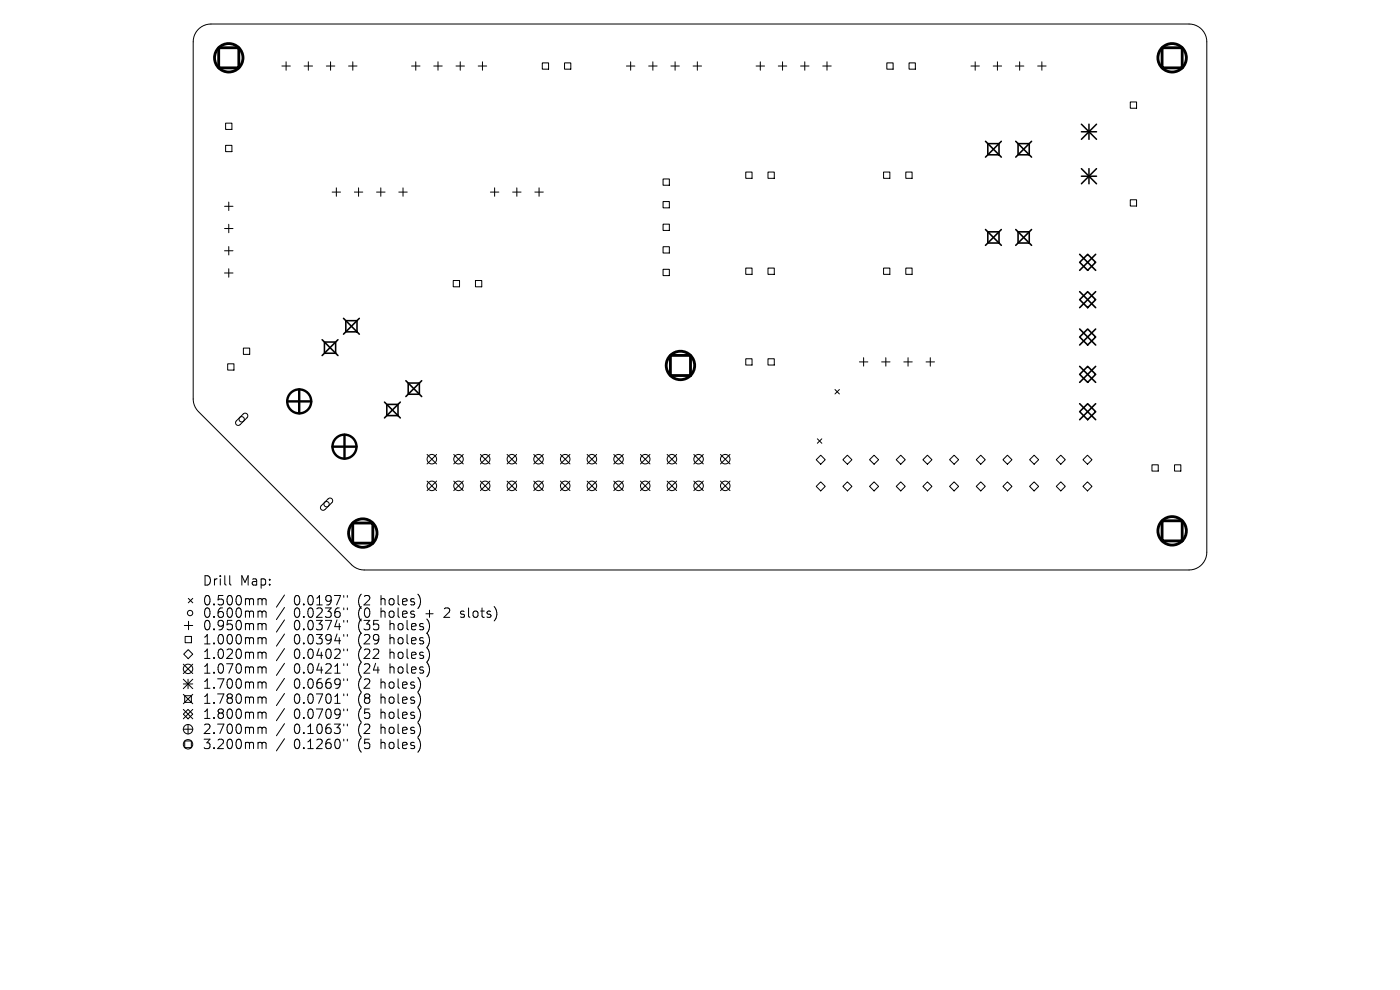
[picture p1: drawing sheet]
<svg xmlns="http://www.w3.org/2000/svg" width="297mm" height="210mm" viewBox="0 0 297 210" stroke-linecap="round" stroke-linejoin="round" font-family="sans-serif">
<defs><g id="words">
<g font-size="2.8">
<text x="42.9" y="124.5">Drill</text>
<text x="50.9" y="124.5">Map:</text>
<text x="42.9" y="128.7">0.500mm</text>
<text x="42.9" y="131.3">0.600mm</text>
<text x="62.3" y="128.7">0.0197&quot;</text>
<text x="62.3" y="131.3">0.0236&quot;</text>
<text x="76.1" y="128.7">(2</text>
<text x="76.1" y="131.3">(0</text>
<text x="81" y="128.7">holes)</text>
<text x="81" y="131.3">holes</text>
<text x="90.7" y="131.3">+</text>
<text x="94.9" y="131.3">2</text>
<text x="98.6" y="131.3">slots)</text>
<text x="42.9" y="134">0.950mm</text>
<text x="42.9" y="137">1.000mm</text>
<text x="62.3" y="134">0.0374&quot;</text>
<text x="62.3" y="137">0.0394&quot;</text>
<text x="76.1" y="134">(35</text>
<text x="76.1" y="137">(29</text>
<text x="82.9" y="134">holes)</text>
<text x="82.9" y="137">holes)</text>
<text x="42.9" y="140.1">1.020mm</text>
<text x="42.9" y="143.2">1.070mm</text>
<text x="62.3" y="140.1">0.0402&quot;</text>
<text x="62.3" y="143.2">0.0421&quot;</text>
<text x="76.1" y="140.1">(22</text>
<text x="76.1" y="143.2">(24</text>
<text x="82.9" y="140.1">holes)</text>
<text x="82.9" y="143.2">holes)</text>
<text x="42.9" y="146.4">1.700mm</text>
<text x="42.9" y="149.6">1.780mm</text>
<text x="62.3" y="146.4">0.0669&quot;</text>
<text x="62.3" y="149.6">0.0701&quot;</text>
<text x="76.1" y="146.4">(2</text>
<text x="76.1" y="149.6">(8</text>
<text x="81" y="146.4">holes)</text>
<text x="81" y="149.6">holes)</text>
<text x="42.9" y="152.8">1.800mm</text>
<text x="42.9" y="156">2.700mm</text>
<text x="62.3" y="152.8">0.0709&quot;</text>
<text x="62.3" y="156">0.1063&quot;</text>
<text x="76.1" y="152.8">(5</text>
<text x="76.1" y="156">(2</text>
<text x="81" y="152.8">holes)</text>
<text x="81" y="156">holes)</text>
<text x="42.9" y="159.2">3.200mm</text>
<text x="62.3" y="159.2">0.1260&quot;</text>
<text x="76.1" y="159.2">(5</text>
<text x="81" y="159.2">holes)</text>
</g>
</g></defs>
<g fill="none" stroke="#000" stroke-width=".21">
<path d="M42.3 6l1.4-.8 1.1-.1h207.4a3.8 3.8 0 0 1 3.8 3.8v108.2a3.8 3.8 0 0 1-3.8 3.8h-174.9l-1.1-.1-1-.5-33.1-33-.7-.9-.3-1-.1-76.5 .3-1.6zM59.8 14h1.8M60.7 13.1v1.8M64.5 14h1.8M65.4 13.1v1.8M69.2 14h1.8M70.1 13.1v1.8M73.9 14h1.8M74.8 13.1v1.8M87.3 14h1.8M88.2 13.1v1.8M92 14h1.8"/>
<path d="M92.9 13.1v1.8M96.7 14h1.8M97.6 13.1v1.8M101.5 14h1.7M102.4 13.1v1.8M115 13.3h1.4v1.4h-1.4zM119.8 13.3h1.3v1.4h-1.3zM132.9 14h1.8M133.8 13.1v1.8M137.6 14h1.8M138.5 13.1v1.8M142.3 14h1.8"/>
<path d="M143.2 13.1v1.8M147 14h1.8M147.9 13.1v1.8M160.4 14h1.8M161.3 13.1v1.8M165.1 14h1.8M166 13.1v1.8M169.8 14h1.8M170.7 13.1v1.8M174.5 14h1.8M175.4 13.1v1.8M188.1 13.3h1.4v1.4h-1.4z"/>
<path d="M192.9 13.3h1.3v1.4h-1.3zM206 14h1.8M206.9 13.1v1.8M210.7 14h1.8M211.6 13.1v1.8M215.4 14h1.8M216.3 13.1v1.8M220.1 14h1.8M221 13.1v1.8M47.9 26.1h1.3v1.4h-1.3zM47.9 30.8h1.3v1.4h-1.3zM71.4 39.8v1.8"/>
<path d="M76.1 39.8v1.8M80.8 39.8v1.8M85.5 39.8v1.8M104.9 39.8v1.8M109.6 39.8v1.8M114.4 39.8v1.8M140.7 38h1.3v1.3h-1.3zM158.2 36.5h1.3v1.3h-1.3zM162.9 36.5h1.4v1.3h-1.4zM187.4 36.5h1.4v1.3h-1.4zM192.2 36.5h1.3v1.3h-1.3zM239.8 21.6h1.3v1.4h-1.3z"/>
<path d="M47.6 43.8h1.8M47.6 48.5h1.8M47.6 53.2h1.8M47.6 57.9h1.8M48.5 42.9v1.8M48.5 47.6v1.8M48.5 52.3v1.8M48.5 57v1.8M70.5 40.7h1.7M75.2 40.7h1.8M79.9 40.7h1.8M84.6 40.7h1.8"/>
<path d="M96.2 59.5h1.3v1.3h-1.3zM100.9 59.5h1.3v1.3h-1.3zM104 40.7h1.8M108.7 40.7h1.8M113.5 40.7h1.8M140.7 42.8h1.3v1.3h-1.3zM140.7 47.5h1.3v1.4h-1.3zM140.7 52.3h1.3v1.4h-1.3zM140.7 57.1h1.3v1.4h-1.3zM158.2 56.9h1.3v1.3h-1.3zM162.9 56.9h1.4v1.3h-1.4zM187.4 56.9h1.4v1.3h-1.4z"/>
<path d="M192.2 56.9h1.3v1.3h-1.3zM239.8 42.4h1.3v1.3h-1.3zM48.3 77.2h1.3v1.3h-1.3zM51.6 73.8h1.4v1.4h-1.4zM158.2 76.1h1.3v1.3h-1.3zM162.9 76.1h1.4v1.3h-1.4zM182.3 76.8h1.8M183.2 75.9v1.8M187 76.8h1.8M187.9 75.9v1.8M191.7 76.8h1.8M192.6 75.9v1.8"/>
<path d="M196.5 76.8h1.8M197.4 75.9v1.8M50.1 89.3l1.6-1.6h.5l.3 .2v.6l-1.7 1.7h-.4l-.3-.2-.1-.4zM90.6 96.4l2 2M92.6 96.4l-2 2M96.3 96.4l2 2M98.3 96.4l-2 2M101.9 96.4l2 2M103.9 96.4l-2 2M107.6 96.4l2 2M109.6 96.4l-2 2M113.2 96.4l2.1 2"/>
<path d="M115.3 96.4l-2.1 2M118.9 96.4l2 2M120.9 96.4l-2 2M124.6 96.4l2 2M126.6 96.4l-2 2M130.2 96.4l2 2M132.2 96.4l-2 2M135.9 96.4l2 2M137.9 96.4l-2 2M141.5 96.4l2 2M143.5 96.4l-2 2M147.2 96.4l2 2"/>
<path d="M149.2 96.4l-2 2M152.8 96.4l2.1 2M154.9 96.4l-2.1 2M173.4 93.1l.9 .9M174.1 96.6l1 .9-1 1-.9-1zM174.3 93.1l-.9 .9M177.1 82.6l1 1M178.1 82.6l-1 1M179.8 96.6l.9 .9-.9 1-1-1zM184.5 97.5l.9-.9 1 .9-1 1zM190.1 97.5l1-.9 1 .9-1 1zM195.8 97.5l.9-.9 1 .9-1 1z"/>
<path d="M201.4 97.5l1-.9 1 .9-1 1zM207.1 97.5l1-.9 .9 .9-.9 1zM213.7 96.6l1 .9-1 1-.9-1zM218.4 97.5l1-.9 .9 .9-.9 1zM224.1 97.5l.9-.9 1 .9-1 1zM229.7 97.5l1-.9 1 .9-1 1zM244.4 98.6h1.3v1.3h-1.3zM249.2 98.6h1.3v1.3h-1.3zM69.6 105.8l.4-.1 .4 .1 .2 .3-.1 .4-1.6 1.6-.6 .1-.3-.4 .1-.4zM90.6 102.1l2 2M92.6 102.1l-2 2M96.3 102.1l2 2"/>
<path d="M98.3 102.1l-2 2M101.9 102.1l2 2M103.9 102.1l-2 2M107.6 102.1l2 2M109.6 102.1l-2 2M113.2 102.1l2.1 2M115.3 102.1l-2.1 2M118.9 102.1l2 2M120.9 102.1l-2 2M124.6 102.1l2 2M126.6 102.1l-2 2M130.2 102.1l2 2"/>
<path d="M132.2 102.1l-2 2M135.9 102.1l2 2M137.9 102.1l-2 2M141.5 102.1l2 2M143.5 102.1l-2 2M147.2 102.1l2 2M149.2 102.1l-2 2M152.8 102.1l2.1 2M154.9 102.1l-2.1 2M174.1 102.2l1 1-1 .9-.9-.9zM179.8 102.2l.9 1-.9 .9-1-.9zM184.5 103.2l.9-1 1 1-1 .9z"/>
<path d="M191.1 102.2l1 1-1 .9-1-.9zM196.7 102.2l1 1-1 .9-.9-.9zM202.4 102.2l1 1-1 .9-1-.9zM207.1 103.2l1-1 .9 1-.9 .9zM213.7 102.2l1 1-1 .9-.9-.9zM219.4 102.2l.9 1-.9 .9-1-.9zM225 102.2l1 1-1 .9-.9-.9zM230.7 102.2l1 1-1 .9-1-.9zM39.1 132.7h1.8M39.3 135h1.3v1.3h-1.3zM39.9 137.8l1 1-1 .9-.9-.9zM39.9 126.9l1 1"/>
<path d="M40 131.8v1.8M40.9 126.9l-1 1M48.7 122.1v1.7l.3 .3M55 127h.3l.3 .3M55 129.6h.3l.3 .3M55 132.3h.3l.3 .3M55 135.3h.3l.3 .2M55 138.3h.3l.3 .3M55.6 127.3l.3-.3 .5 .1 .1 1.2M55.6 127.3v1M55.6 129.9v1.1M55.6 132.6v1"/>
<path d="M55.6 135.5v1.1M55.6 138.6v1.1M55.6 129.9l.3-.3 .5 .1 .1 1.3M55.6 132.6l.3-.3 .5 .1 .1 1.2M55.6 135.5l.3-.2 .5 .1 .1 1.2M55.6 138.6l.3-.3 .5 .1 .1 1.3M60.4 126.2l-1.8 2.6M60.4 128.9l-1.8 2.5M60.4 131.5l-1.8 2.6M60.4 134.5l-1.8 2.6M60.4 137.6l-1.8 2.6M72.9 126.3v.4"/>
<path d="M72.9 129v.3M72.9 131.6v.4M72.9 134.6v.4M72.9 137.7v.4M73.7 126.3v.4M73.7 129v.3M73.7 131.6v.4M73.7 134.6v.4M73.7 137.7v.4M97.7 130.9l.2 .1M97.8 129.7v.5M38.9 140.9l2 2"/>
<path d="M38.9 144.1l2 2M38.9 145.1h2M38.9 147.3l2 2M38.9 150.5l2 2M38.9 154.7h2M39.2 147.6h1.4v1.4h-1.4zM39.2 157.2h1.4v1.4h-1.4zM39.9 150.5l1 1-1 1-1-1zM39.9 144.1v2M39.9 153.7v2M40.9 140.9l-2 2M40.9 144.1l-2 2"/>
<path d="M40.9 147.3l-2 2M40.9 150.5l-2 2M55 141.5h.3l.3 .3M55 144.7h.3l.3 .3M55 147.9h.3l.3 .3M55 151.1h.3l.3 .3M55 154.3h.3l.3 .3M55 157.5h.3l.3 .3M55.6 141.8v1M55.6 145v1M55.6 148.2v1M55.6 151.4v1"/>
<path d="M55.6 154.6v1M55.6 157.8v1M55.6 141.8l.3-.3 .5 .1 .1 1.2M55.6 145l.3-.3 .5 .1 .1 1.2M55.6 148.2l.3-.3 .5 .1 .1 1.2M55.6 151.4l.3-.3 .5 .1 .1 1.2M55.6 154.6l.3-.3 .5 .1 .1 1.2M55.6 157.8l.3-.3 .5 .1 .1 1.2M60.4 140.7l-1.8 2.6M60.4 143.9l-1.8 2.6M60.4 147.1l-1.8 2.6M60.4 150.3l-1.8 2.6"/>
<path d="M60.4 153.5l-1.8 2.6M60.4 156.7l-1.8 2.6M72.9 140.8v.4M72.9 144v.4M72.9 147.2v.4M72.9 150.4v.4M72.9 153.6v.4M72.9 156.8v.4M73.7 140.8v.4M73.7 144v.4M73.7 147.2v.4M73.7 150.4v.4"/>
<path d="M73.7 153.6v.4M73.7 156.8v.4"/>
<circle cx="51.3" cy="88.9" r=".57"/>
<circle cx="91.6" cy="97.4" r="1.01"/>
<circle cx="97.3" cy="97.4" r="1.01"/>
<circle cx="102.9" cy="97.4" r="1.01"/>
<circle cx="108.6" cy="97.4" r="1.01"/>
<circle cx="114.2" cy="97.4" r="1.01"/>
<circle cx="119.9" cy="97.4" r="1.01"/>
<circle cx="125.6" cy="97.4" r="1.01"/>
<circle cx="131.2" cy="97.4" r="1.01"/>
<circle cx="136.9" cy="97.4" r="1.01"/>
<circle cx="142.5" cy="97.4" r="1.01"/>
<circle cx="148.2" cy="97.4" r="1.01"/>
<circle cx="153.9" cy="97.4" r="1.01"/>
<circle cx="69.3" cy="107" r=".57"/>
<circle cx="91.6" cy="103.1" r="1.01"/>
<circle cx="97.3" cy="103.1" r="1.01"/>
<circle cx="102.9" cy="103.1" r="1.01"/>
<circle cx="108.6" cy="103.1" r="1.01"/>
<circle cx="114.2" cy="103.1" r="1.01"/>
<circle cx="119.9" cy="103.1" r="1.01"/>
<circle cx="125.6" cy="103.1" r="1.01"/>
<circle cx="131.2" cy="103.1" r="1.01"/>
<circle cx="136.9" cy="103.1" r="1.01"/>
<circle cx="142.5" cy="103.1" r="1.01"/>
<circle cx="148.2" cy="103.1" r="1.01"/>
<circle cx="153.9" cy="103.1" r="1.01"/>
<circle cx="40.3" cy="130" r=".57"/>
<circle cx="39.9" cy="154.7" r="1"/>
<circle cx="39.9" cy="157.9" r="1"/>
<circle cx="39.9" cy="141.9" r="1"/>
</g>
<path d="M229.4 26.3l3.2 3.3M229.4 28h3.2M229.4 35.8l3.2 3.2M229.4 37.4h3.2M231 26.3v3.3M231 35.8v3.2M232.6 26.3l-3.2 3.3M232.6 35.8l-3.2 3.2" fill="none" stroke="#000" stroke-width=".32"/>
<g fill="none" stroke="#000" stroke-width=".34">
<path d="M209.1 30l3.3 3.3M209.6 30.5h2.3v2.3h-2.3zM212.4 30l-3.3 3.3M215.5 30l3.3 3.3M216 30.5h2.3v2.3h-2.3zM218.8 30l-3.3 3.3M209.1 48.7l3.3 3.3M209.6 49.2h2.3v2.4h-2.3zM212.4 48.7l-3.3 3.3M215.5 48.7l3.3 3.3M216 49.2h2.3v2.4h-2.3zM218.8 48.7l-3.3 3.3"/>
<path d="M229 53.9l3.4 3.4M230.7 53.9l1.7 1.7-1.7 1.7-1.7-1.7zM232.4 53.9l-3.4 3.4M68.3 72.1l3.4 3.3M68.8 72.6h2.4v2.3h-2.4zM71.7 72.1l-3.4 3.3M72.9 67.5l3.3 3.4M73.4 68h2.3v2.4h-2.3zM76.2 67.5l-3.3 3.4M229 61.9l3.4 3.4M229 69.8l3.4 3.4M229 77.7l3.4 3.4"/>
<path d="M230.7 61.9l1.7 1.7-1.7 1.7-1.7-1.7zM230.7 69.8l1.7 1.7-1.7 1.7-1.7-1.7zM230.7 77.7l1.7 1.7-1.7 1.7-1.7-1.7zM232.4 61.9l-3.4 3.4M232.4 69.8l-3.4 3.4M232.4 77.7l-3.4 3.4M81.6 85.3l3.3 3.4M82.1 85.8h2.3v2.4h-2.3zM84.9 85.3l-3.3 3.4M86.1 80.8l3.4 3.3M86.6 81.3h2.4v2.3h-2.4zM89.5 80.8l-3.4 3.3"/>
<path d="M229 85.6l3.4 3.4M230.7 85.6l1.7 1.7-1.7 1.7-1.7-1.7zM232.4 85.6l-3.4 3.4"/>
</g>
<g fill="none" stroke="#000" stroke-width=".51">
<path d="M60.9 85.1h5.1M63.5 82.6v5.1M70.5 94.7h5.1M73.1 92.2v5.1"/>
<circle cx="63.5" cy="85.1" r="2.55"/>
<circle cx="73.1" cy="94.7" r="2.55"/>
</g>
<g fill="none" stroke="#000" stroke-width=".6">
<path d="M46.4 10.1h4.3v4.3h-4.3zM246.5 10.1h4.3v4.3h-4.3zM142.2 75.4h4.3v4.3h-4.3zM74.8 110.9h4.3v4.3h-4.3zM246.5 110.5h4.3v4.2h-4.3z"/>
<circle cx="48.5" cy="12.3" r="3"/>
<circle cx="248.7" cy="12.3" r="3"/>
<circle cx="144.4" cy="77.5" r="3"/>
<circle cx="77" cy="113.1" r="3"/>
<circle cx="248.7" cy="112.6" r="3"/>
</g>
<use href="#words"/>
</svg>
